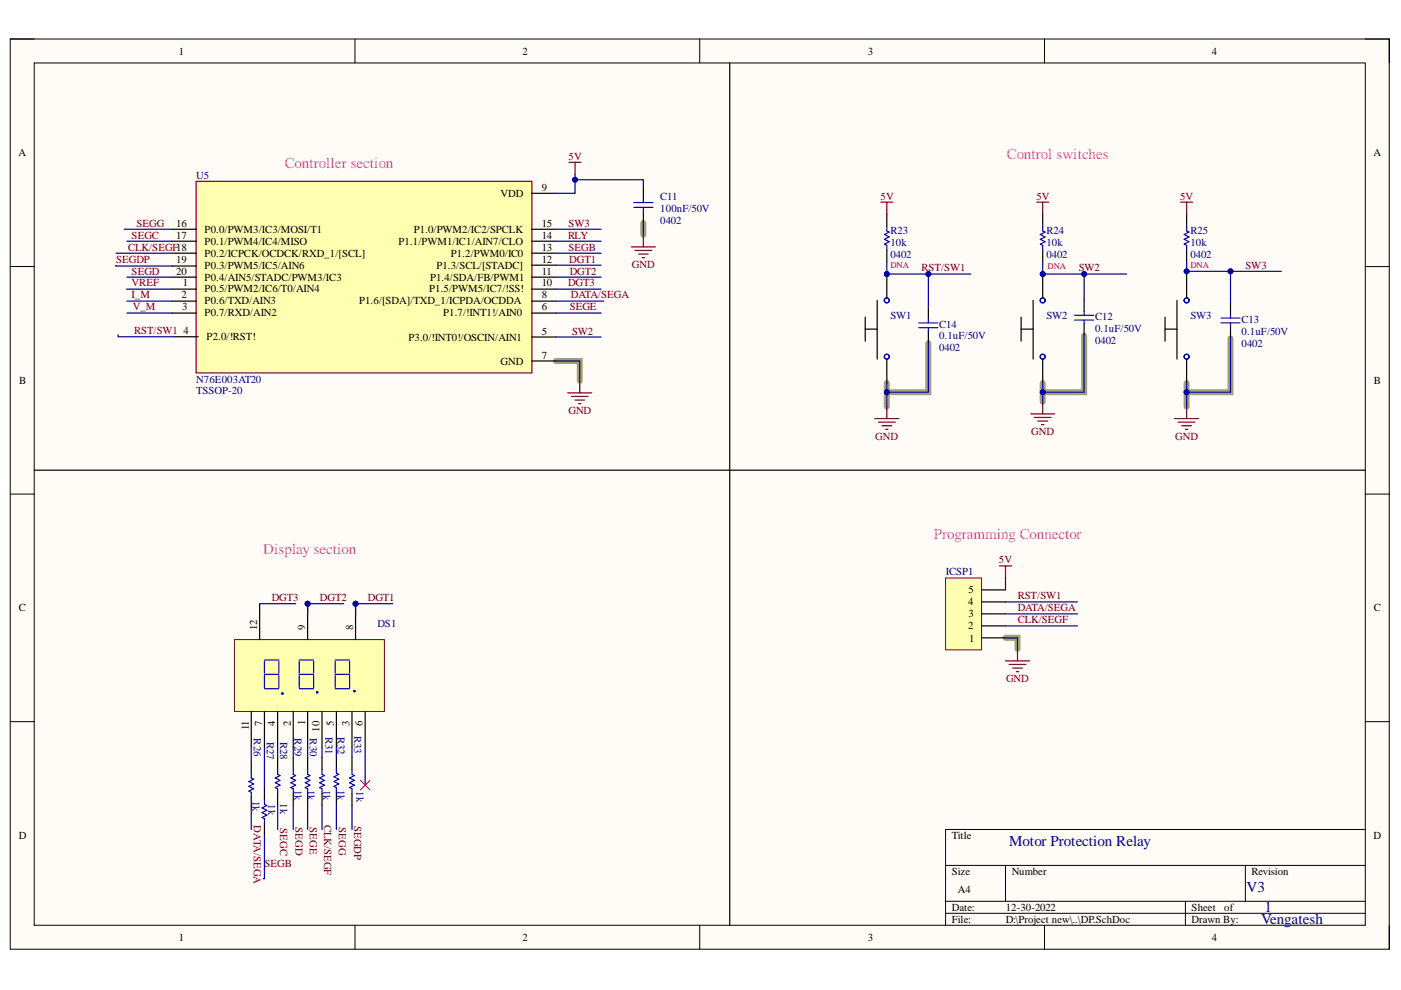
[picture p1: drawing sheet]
<svg xmlns="http://www.w3.org/2000/svg" width="297mm" height="210mm" viewBox="0 0 297 210" stroke-linecap="round" stroke-linejoin="round" font-family="sans-serif">
<defs><g id="words">
<g font-size="3.2" fill="#f0f">
<text x="60.4" y="35.6">Controller section</text>
<text x="213.5" y="33.7">Control switches</text>
<text x="55.8" y="117.5">Display section</text>
<text x="198" y="114.2">Programming Connector</text>
</g>
<g font-size="3.2" fill="#000080">
<text x="214" y="179.4">Motor Protection Relay</text>
<text x="264.3" y="189.1">V3</text>
<text x="267.4" y="196">Vengatesh</text>
<text x="268.1" y="193.4">1</text>
</g>
<g font-size="2.3">
<text x="37.9" y="11.6">1</text>
<text x="110.8" y="11.6">2</text>
<text x="184" y="11.6">3</text>
<text x="257" y="11.6">4</text>
<text x="3.9" y="33.1">A</text>
<text x="291.2" y="33.1">A</text>
<text x="106.1" y="41.7">VDD</text>
<text x="114.9" y="40.5">9</text>
<text x="37.4" y="48.1">16</text>
<text x="37.4" y="50.6">17</text>
<text x="43.4" y="49.3">P0.0/PWM3/IC3/MOSI/T1</text>
<text x="43.4" y="51.9">P0.1/PWM4/IC4/MISO</text>
<text x="84.5" y="51.9">P1.1/PWM1/IC1/AIN7/CLO</text>
<text x="87.7" y="49.3">P1.0/PWM2/IC2/SPCLK</text>
<text x="114.9" y="48.1">15</text>
<text x="114.9" y="50.6">14</text>
<text x="114.9" y="53.1">13</text>
<text x="37.4" y="55.8">19</text>
<text x="37.4" y="58.2">20</text>
<text x="43.4" y="54.4">P0.2/ICPCK/OCDCK/RXD_1/[SCL]</text>
<text x="43.4" y="57.1">P0.3/PWM5/IC5/AIN6</text>
<text x="43.4" y="59.5">P0.4/AIN5/STADC/PWM3/IC3</text>
<text x="91.2" y="59.5">P1.4/SDA/FB/PWM1</text>
<text x="92.5" y="56.9">P1.3/SCL/[STADC]</text>
<text x="95.6" y="54.4">P1.2/PWM0/IC0</text>
<text x="114.9" y="55.7">12</text>
<text x="114.9" y="58.2">11</text>
<text x="38.5" y="63.3">2</text>
<text x="38.7" y="65.8">3</text>
<text x="38.7" y="60.7">1</text>
<text x="43.4" y="62">P0.5/PWM2/IC6/T0/AIN4</text>
<text x="43.4" y="64.5">P0.6/TXD/AIN3</text>
<text x="76.1" y="64.5">P1.6/[SDA]/TXD_1/ICPDA/OCDDA</text>
<text x="91" y="62">P1.5/PWM5/IC7/!SS!</text>
<text x="114.9" y="60.7">10</text>
<text x="114.9" y="63.3">8</text>
<text x="114.9" y="65.8">6</text>
<text x="38.9" y="70.9">4</text>
<text x="43.4" y="67.1">P0.7/RXD/AIN2</text>
<text x="94" y="67.1">P1.7/!INT1!/AIN0</text>
<text x="114.9" y="71">5</text>
<text x="43.8" y="72.1">P2.0/!RST!</text>
<text x="86.6" y="72.2">P3.0/!INT0!/OSCIN/AIN1</text>
<text x="106.1" y="77.3">GND</text>
<text x="114.9" y="76">7</text>
<text x="4.1" y="81.4">B</text>
<text x="291.3" y="81.4">B</text>
<text x="205.4" y="125.8">5</text>
<text x="4" y="129.6">C</text>
<text x="205.3" y="128.3">4</text>
<text x="205.4" y="130.9">3</text>
<text x="291.3" y="129.6">C</text>
<text x="54.6" y="133.6" transform="rotate(-90 54.6 133.6)">12</text>
<text x="64.7" y="133.6" transform="rotate(-90 64.7 133.6)">9</text>
<text x="74.9" y="133.6" transform="rotate(-90 74.9 133.6)">8</text>
<text x="205.3" y="133.4">2</text>
<text x="205.4" y="136">1</text>
<text x="52.8" y="154.9" transform="rotate(-90 52.8 154.9)">11</text>
<text x="55.6" y="153.9" transform="rotate(-90 55.6 153.9)">7</text>
<text x="58.4" y="153.9" transform="rotate(-90 58.4 153.9)">4</text>
<text x="61.7" y="153.9" transform="rotate(-90 61.7 153.9)">2</text>
<text x="64.7" y="153.8" transform="rotate(-90 64.7 153.8)">1</text>
<text x="67.7" y="155.1" transform="rotate(-90 67.7 155.1)">10</text>
<text x="70.8" y="153.8" transform="rotate(-90 70.8 153.8)">5</text>
<text x="74.1" y="153.8" transform="rotate(-90 74.1 153.8)">3</text>
<text x="76.9" y="153.9" transform="rotate(-90 76.9 153.9)">6</text>
<text x="4" y="177.8">D</text>
<text x="201.8" y="177.8">Title</text>
<text x="291.2" y="177.8">D</text>
<text x="201.8" y="185.5">Size</text>
<text x="214.5" y="185.5">Number</text>
<text x="265.3" y="185.5">Revision</text>
<text x="203.1" y="189.3">A4</text>
<text x="201.8" y="193.1">Date:</text>
<text x="201.8" y="195.7">File:</text>
<text x="213.2" y="193.1">12-30-2022</text>
<text x="213.2" y="195.7">D:\Project new\..\DP.SchDoc</text>
<text x="252.6" y="193.1">Sheet</text>
<text x="252.6" y="195.7">Drawn By:</text>
<text x="259.6" y="193.1">of</text>
<text x="37.9" y="199.5">1</text>
<text x="110.8" y="199.5">2</text>
<text x="184" y="199.5">3</text>
<text x="257" y="199.5">4</text>
</g>
<g font-size="2.3" fill="#800000">
<text x="120.5" y="33.9">5V</text>
<text x="186.7" y="42.3">5V</text>
<text x="219.7" y="42.3">5V</text>
<text x="250.2" y="42.3">5V</text>
<text x="27.2" y="53.1">CLK/SEGF18</text>
<text x="27.9" y="50.6">SEGC</text>
<text x="28.9" y="48.1">SEGG</text>
<text x="120.4" y="50.6">RLY</text>
<text x="120.5" y="53.1">SEGB</text>
<text x="120.5" y="48.1">SW3</text>
<text x="24.6" y="55.8">SEGDP</text>
<text x="27.9" y="58.2">SEGD</text>
<text x="120.7" y="55.7">DGT1</text>
<text x="120.8" y="58.2">DGT2</text>
<text x="134" y="56.9">GND</text>
<text x="195.4" y="57.5">RST/SW1</text>
<text x="228.7" y="57.5">SW2</text>
<text x="264.1" y="57">SW3</text>
<text x="27.9" y="63.3">I_M</text>
<text x="27.9" y="60.7">VREF</text>
<text x="28.2" y="65.8">V_M</text>
<text x="120.4" y="60.7">DGT3</text>
<text x="120.8" y="65.8">SEGE</text>
<text x="121" y="63.3">DATA/SEGA</text>
<text x="28.4" y="70.9">RST/SW1</text>
<text x="121.3" y="71">SW2</text>
<text x="120.5" y="87.9">GND</text>
<text x="185.6" y="93.3">GND</text>
<text x="218.6" y="92.3">GND</text>
<text x="249.2" y="93.3">GND</text>
<text x="211.8" y="119.5">5V</text>
<text x="57.6" y="127.5">DGT3</text>
<text x="67.8" y="127.5">DGT2</text>
<text x="78" y="127.5">DGT1</text>
<text x="215.8" y="129.6">DATA/SEGA</text>
<text x="215.8" y="127.1">RST/SW1</text>
<text x="215.8" y="132.1">CLK/SEGF</text>
<text x="213.3" y="144.6">GND</text>
<text x="53.8" y="174.9" transform="rotate(90 53.8 174.9)">DATA/SEGA</text>
<text x="59.4" y="175.6" transform="rotate(90 59.4 175.6)">SEGC</text>
<text x="62.7" y="175.4" transform="rotate(90 62.7 175.4)">SEGD</text>
<text x="65.7" y="175.4" transform="rotate(90 65.7 175.4)">SEGE</text>
<text x="68.8" y="174.9" transform="rotate(90 68.8 174.9)">CLK/SEGF</text>
<text x="71.8" y="175.4" transform="rotate(90 71.8 175.4)">SEGG</text>
<text x="75.1" y="175.1" transform="rotate(90 75.1 175.1)">SEGDP</text>
<text x="56.1" y="183.7">SEGB</text>
</g>
<g font-size="2.3" fill="#000080">
<text x="41.6" y="37.9">U5</text>
<text x="140" y="47.4">0402</text>
<text x="140" y="44.9">100nF/50V</text>
<text x="140" y="42.3">C11</text>
<text x="188.8" y="52.2">10k</text>
<text x="188.8" y="49.7">R23</text>
<text x="221.9" y="52.2">10k</text>
<text x="221.9" y="49.7">R24</text>
<text x="252.4" y="52.2">10k</text>
<text x="252.4" y="49.7">R25</text>
<text x="188.8" y="54.7">0402</text>
<text x="221.9" y="54.7">0402</text>
<text x="252.4" y="54.7">0402</text>
<text x="188.8" y="67.7">SW1</text>
<text x="199.1" y="72">0.1uF/50V</text>
<text x="199.1" y="69.4">C14</text>
<text x="221.9" y="67.7">SW2</text>
<text x="232.2" y="70.4">0.1uF/50V</text>
<text x="232.2" y="67.8">C12</text>
<text x="252.4" y="67.7">SW3</text>
<text x="263.2" y="71">0.1uF/50V</text>
<text x="263.2" y="68.4">C13</text>
<text x="199.1" y="74.5">0402</text>
<text x="232.2" y="72.9">0402</text>
<text x="263.2" y="73.5">0402</text>
<text x="41.6" y="83.6">TSSOP-20</text>
<text x="41.6" y="81.1">N76E003AT20</text>
<text x="200.5" y="122">ICSP1</text>
<text x="80" y="132.9">DS1</text>
<text x="53.8" y="156.5" transform="rotate(90 53.8 156.5)">R26</text>
<text x="56.6" y="157.3" transform="rotate(90 56.6 157.3)">R27</text>
<text x="59.4" y="157.3" transform="rotate(90 59.4 157.3)">R28</text>
<text x="62.4" y="156.5" transform="rotate(90 62.4 156.5)">R29</text>
<text x="65.7" y="156.5" transform="rotate(90 65.7 156.5)">R30</text>
<text x="69" y="156.3" transform="rotate(90 69 156.3)">R31</text>
<text x="71.6" y="156.3" transform="rotate(90 71.6 156.3)">R32</text>
<text x="75.1" y="156" transform="rotate(90 75.1 156)">R33</text>
<text x="62.4" y="167.4" transform="rotate(90 62.4 167.4)">1k</text>
<text x="65.2" y="167.4" transform="rotate(90 65.2 167.4)">1k</text>
<text x="68.5" y="167.4" transform="rotate(90 68.5 167.4)">1k</text>
<text x="71.6" y="167.4" transform="rotate(90 71.6 167.4)">1k</text>
<text x="75.6" y="167.7" transform="rotate(90 75.6 167.7)">1k</text>
<text x="53.5" y="169.8" transform="rotate(90 53.5 169.8)">1k</text>
<text x="56.8" y="170.6" transform="rotate(90 56.8 170.6)">1k</text>
<text x="59.4" y="170.3" transform="rotate(90 59.4 170.3)">1k</text>
</g>
<g font-size="1.9" fill="#f00">
<text x="188.8" y="56.9">DNA</text>
<text x="222.1" y="57.1">DNA</text>
<text x="252.4" y="56.9">DNA</text>
</g>
</g></defs>
<path d="M2.2 8.3h292.4v193h-292.4z" fill-rule="evenodd" fill="#fffcf8"/>
<path d="M2.2 8.3h292.4v193h-292.4z" fill="none" stroke="#000" stroke-width=".21"/>
<path d="M7.3 13.4h282.2v182.8h-282.2z" fill-rule="evenodd" fill="#fffcf8"/>
<g fill="none" stroke="#000" stroke-width=".21">
<path d="M2.2 8.3h5.1M7.3 13.4h282.2v182.8h-282.2zM75.3 8.3v5M148.4 8.3v5M221.5 8.3v5.1M289.5 8.3h5.1v5.1M2.2 56.5h5.1M289.5 56.5h5.1M2.2 104.8h5.1M289.5 104.8h5.1M2.2 153h5.1M289.5 153h5.1"/>
<path d="M289.5 175.9h-89v20.3M75.3 196.2v5.1M148.4 196.2v5.1M200.5 183.5h89M200.5 191.1h89M200.5 193.6h89M213.2 183.5v7.6M221.5 196.2v5.1M251.3 191.1v5.1M264 183.5v7.6M294.6 196.2v5.1"/>
</g>
<path d="M136.4 47.3v2.5M117.8 76.5h5.1v4.3M196.8 72.8v10.4h-8.8M229.9 71.2v12h-8.8M260.9 71.7v11.5h-9.3M188 81.2v5M221.1 81.2v4M251.6 81.2v5M213.2 135.2h2.5v2.4" fill="none" stroke="#9ea175" stroke-width="1.3"/>
<path d="M41.6 38.4h71.2v40.7h-71.2z" fill-rule="evenodd" fill="#ffffb0"/>
<g fill="none" stroke="#800000" stroke-width=".25">
<path d="M41.6 38.4h71.2v40.7h-71.2zM120.6 34.4h2.6M121.9 34.4v2.6M133.9 52.3h5.1M134.6 53.1h3.6M135.4 53.9h2M136.2 54.6h.5M136.4 49.8v2.5M120.4 83.3h5.1M121.1 84.1h3.6M121.9 84.8h2M122.7 85.6h.5"/>
<path d="M122.9 80.8v2.5"/>
</g>
<g fill="none" stroke="#000" stroke-width=".25">
<path d="M136.4 39.6v2.6M36.5 48.6h5.1M36.5 51.1h5.1M36.5 53.7h5.1M36.5 58.8h5.1M36.5 56.4h5.1M112.8 48.6h5M112.8 51.1h5M112.8 53.7h5M112.8 58.8h5M112.8 41h5M112.8 56.2h5"/>
<path d="M136.4 44.7v2.6M36.5 61.3h5.1M36.5 63.8h5.1M36.5 66.4h5.1M36.9 71.4h5.1M112.8 61.3h5M112.8 63.8h5M112.8 66.4h5M112.8 71.5h5M112.8 76.5h5"/>
</g>
<path d="M134.4 43h4M134.4 44h4M136.4 42.2v.8M136.4 44v.7" fill="none" stroke="#00f" stroke-width=".25"/>
<circle cx="65.2" cy="128" r=".51" fill="#000080"/>
<circle cx="65.2" cy="128" r=".51" fill="none" stroke="#000080" stroke-width=".21"/>
<circle cx="75.4" cy="128" r=".51" fill="#000080"/>
<circle cx="75.4" cy="128" r=".51" fill="none" stroke="#000080" stroke-width=".21"/>
<path d="M49.7 135.6h31.8v15.3h-31.8z" fill-rule="evenodd" fill="#ffffb0"/>
<path d="M49.7 135.6h31.8v15.3h-31.8z" fill="none" stroke="#800000" stroke-width=".21"/>
<g fill="none" stroke="#00f" stroke-width=".25">
<path d="M56.1 139.9h3M63.4 139.9h3.1M71.1 139.9h3M56.1 143h3M56.1 140.2v2.5M56.1 143.2v2.6M56.1 146h3M59.1 140.2v2.5M59.1 143.2v2.6M63.4 143h3.1M63.4 146h3.1M63.4 140.2v2.5"/>
<path d="M63.4 143.2v2.6M66.5 140.2v2.5M66.5 143.2v2.6M71.1 143h3M71.1 146h3M71.1 140.2v2.5M71.1 143.2v2.6M74.1 140.2v2.5M74.1 143.2v2.6"/>
<circle cx="59.9" cy="147" r=".12"/>
<circle cx="67.3" cy="146.8" r=".12"/>
<circle cx="75.1" cy="146.5" r=".12"/>
</g>
<path d="M55.1 128v7.6M65.2 128v7.6M53.3 150.9v7.6M56.1 150.9v7.6M58.9 150.9v7.6M62.2 150.9v7.6M65.2 150.9v7.6M68.3 150.9v7.6M71.3 150.9v7.6M74.6 150.9v7.6M77.4 150.9v7.6" fill="none" stroke="#000" stroke-width=".25"/>
<circle cx="65.2" cy="128" r=".51" fill="#000080"/>
<circle cx="65.2" cy="128" r=".51" fill="none" stroke="#000080" stroke-width=".21"/>
<path d="M75.4 128v7.6" fill="none" stroke="#000" stroke-width=".25"/>
<circle cx="75.4" cy="128" r=".51" fill="#000080"/>
<circle cx="75.4" cy="128" r=".51" fill="none" stroke="#000080" stroke-width=".21"/>
<path d="M76.4 165.5l2 2M78.4 165.5l-2 2" fill="none" stroke="#f00" stroke-width=".21"/>
<path d="M53.3 161.4v2.5M53.3 169v2.5" fill="none" stroke="#000" stroke-width=".25"/>
<path d="M53.3 163.9v1l.5 .3-1 .5 1 .5-1 .5 1 .5-1 .5 .5 .3v1" fill="none" stroke="#00f" stroke-width=".25"/>
<circle cx="188" cy="58.1" r=".51" fill="#000080"/>
<circle cx="188" cy="58.1" r=".51" fill="none" stroke="#000080" stroke-width=".21"/>
<g fill="none" stroke="#00f" stroke-width=".25">
<circle cx="188" cy="63.7" r=".52"/>
<circle cx="188" cy="75.6" r=".52"/>
<circle cx="188" cy="63.7" r=".53"/>
</g>
<path d="M188 58.1v5.1" fill="none" stroke="#000" stroke-width=".25"/>
<circle cx="188" cy="58.1" r=".51" fill="#000080"/>
<circle cx="188" cy="58.1" r=".51" fill="none" stroke="#000080" stroke-width=".21"/>
<path d="M188 45.4v2.5M188 53v2.6M183.4 69.8h2.6M183.4 67.2v5.1M186 63.7v12.4M188 76.1v5.1M196.8 65.2v2.5M196.8 70.2v2.6" fill="none" stroke="#000" stroke-width=".25"/>
<path d="M188 47.9v1.1l.5 .2-1 .5 1 .5-1 .5 1 .6-1 .5 .5 .2v1M194.8 68.5h4.1M194.8 69.5h4.1M196.8 67.7v.8M196.8 69.5v.7" fill="none" stroke="#00f" stroke-width=".25"/>
<path d="M186.8 42.9h2.5M188 42.9v2.5M219.8 42.9h2.5M221.1 42.9v2.5M250.3 42.9h2.6M251.6 42.9v2.5M218.5 87.7h5.1M219.3 88.5h3.5M220.1 89.3h2M220.8 90h.5M221.1 85.2v2.5" fill="none" stroke="#800000" stroke-width=".25"/>
<path d="M200.5 122.5h7.6v15.3h-7.6z" fill-rule="evenodd" fill="#ffffb0"/>
<path d="M200.5 122.5h7.6v15.3h-7.6z" fill="none" stroke="#800000" stroke-width=".21"/>
<g fill="none" stroke="#000" stroke-width=".25">
<path d="M154.7 13.4v182.8M221.1 45.4v2.5M221.1 53v2.6M251.6 45.4v2.5M251.6 53v2.6M229.9 63.5v2.6M229.9 68.6v2.6M260.9 64.1v2.6M260.9 69.2v2.5M7.3 99.7h282.2M208.1 135.2h5.1M208.1 132.7h5.1"/>
<path d="M208.1 130.2h5.1M208.1 127.6h5.1M208.1 125.1h5.1M56.1 167v2.5M56.1 174.6v2.5M58.9 160.6v2.6M58.9 168.2v2.6M62.2 160.6v2.6M62.2 168.2v2.6M65.2 160.6v2.6M65.2 168.2v2.6M68.3 160.6v2.6"/>
<path d="M68.3 168.2v2.6M71.3 160.4v2.5M71.3 168v2.5M74.6 160.6v2.6M74.6 168.2v2.6"/>
</g>
<g fill="none" stroke="#800000" stroke-width=".25">
<path d="M185.5 88.7h5.1M186.2 89.5h3.6M187 90.3h2M187.8 91h.5M188 86.2v2.5M249 88.7h5.1M249.8 89.5h3.6M250.6 90.3h2M251.3 91h.5M251.6 86.2v2.5M211.9 120h2.6M213.2 120v2.5"/>
<path d="M215.7 137.6v2.5M213.2 140.1h5.1M214 140.9h3.5M214.7 141.6h2M215.5 142.4h.5"/>
</g>
<g fill="none" stroke="#00f" stroke-width=".25">
<path d="M221.1 47.9v1.1l.5 .2-1 .5 1 .5-1 .5 1 .6-1 .5 .5 .2v1M251.6 47.9v1.1l.5 .2-1 .5 1 .5-1 .5 1 .6-1 .5 .5 .2v1M227.8 66.8h4.1M227.8 67.9h4.1M229.9 66.1v.7M229.9 67.9v.7M258.9 67.4h4M258.9 68.5h4M260.9 66.7v.7M260.9 68.5v.7M56.1 169.5v1l.5 .3-1 .5 1 .5-1 .5 1 .5-1 .5 .5 .3v1M58.9 163.2v1l.5 .2-1 .5 1 .6-1 .5 1 .5-1 .5 .5 .2v1"/>
<path d="M62.2 163.2v1l.5 .2-1 .5 1 .6-1 .5 1 .5-1 .5 .5 .2v1M65.2 163.2v1l.5 .2-1 .5 1 .6-1 .5 1 .5-1 .5 .5 .2v1M68.3 163.2v1l.5 .2-1 .5 1 .6-1 .5 1 .5-1 .5 .5 .2v1M71.3 162.9v1l.5 .3-1 .5 1 .5-1 .5 1 .5-1 .5 .5 .3v1M74.6 163.2v1l.5 .2-1 .5 1 .6-1 .5 1 .5-1 .5 .5 .2v1"/>
</g>
<circle cx="221.1" cy="58.1" r=".51" fill="#000080"/>
<circle cx="221.1" cy="58.1" r=".51" fill="none" stroke="#000080" stroke-width=".21"/>
<g fill="none" stroke="#00f" stroke-width=".25">
<circle cx="221.1" cy="75.6" r=".53"/>
<circle cx="221.1" cy="63.7" r=".53"/>
</g>
<path d="M221.1 58.1v5.1" fill="none" stroke="#000" stroke-width=".25"/>
<circle cx="221.1" cy="58.1" r=".51" fill="#000080"/>
<circle cx="221.1" cy="58.1" r=".51" fill="none" stroke="#000080" stroke-width=".21"/>
<path d="M251.6 58.1v5.1M216.5 69.8h2.5M216.5 67.2v5.1M219 63.7v12.4M221.1 76.1v5.1M247 69.8h2.5M247 67.2v5.1M249.5 63.7v12.4M251.6 76.1v5.1" fill="none" stroke="#000" stroke-width=".25"/>
<g fill="none" stroke="#00f" stroke-width=".25">
<circle cx="251.6" cy="63.7" r=".52"/>
<circle cx="251.6" cy="75.6" r=".52"/>
<circle cx="251.6" cy="63.7" r=".53"/>
</g>
<path d="M251.6 55.6v2.5" fill="none" stroke="#000080" stroke-width=".25"/>
<circle cx="251.6" cy="57.5" r=".51" fill="#000080"/>
<circle cx="251.6" cy="57.5" r=".51" fill="none" stroke="#000080" stroke-width=".21"/>
<path d="M24.5 56.3v.1h12M24.6 53.7h11.9M26.3 48.6h10.2M26.9 58.8h9.6M26.9 51.1h9.6M25.1 71v.4h11.8M26.8 61.3h9.7M26.9 66.4h9.6M26.9 63.8h9.6M55.1 128h7.6M72.9 128h-7.7v2.3M56.1 177.1v9.2h-.3" fill="none" stroke="#000080" stroke-width=".25"/>
<circle cx="65.2" cy="128" r=".51" fill="#000080"/>
<circle cx="65.2" cy="128" r=".51" fill="none" stroke="#000080" stroke-width=".21"/>
<path d="M83.3 128h-7.9v2.5" fill="none" stroke="#000080" stroke-width=".25"/>
<circle cx="75.4" cy="128" r=".51" fill="#000080"/>
<circle cx="75.4" cy="128" r=".51" fill="none" stroke="#000080" stroke-width=".21"/>
<path d="M121.9 37v4h-4.1M117.8 58.8h9.6M117.8 56.2h9.6M117.8 53.7h9.6M117.8 51.1h9.6M117.8 48.6h9.6M117.8 76.5h5.1v4.3M117.8 71.5h9.6M117.8 66.4h9.6M117.8 63.8h10.2M117.8 61.3h9.6" fill="none" stroke="#000080" stroke-width=".25"/>
<circle cx="121.9" cy="38.1" r=".51" fill="#000080"/>
<circle cx="121.9" cy="38.1" r=".51" fill="none" stroke="#000080" stroke-width=".21"/>
<path d="M121.9 38.1h14.5v1.5" fill="none" stroke="#000080" stroke-width=".25"/>
<circle cx="121.9" cy="38.1" r=".51" fill="#000080"/>
<circle cx="121.9" cy="38.1" r=".51" fill="none" stroke="#000080" stroke-width=".21"/>
<path d="M196.8 72.8v10.4h-8.8" fill="none" stroke="#000080" stroke-width=".25"/>
<circle cx="188" cy="83.2" r=".51" fill="#000080"/>
<circle cx="188" cy="83.2" r=".51" fill="none" stroke="#000080" stroke-width=".21"/>
<path d="M188 55.6v2.5h17.8" fill="none" stroke="#000080" stroke-width=".25"/>
<circle cx="188" cy="58.1" r=".51" fill="#000080"/>
<circle cx="188" cy="58.1" r=".51" fill="none" stroke="#000080" stroke-width=".21"/>
<circle cx="196.8" cy="58.1" r=".51" fill="#000080"/>
<circle cx="196.8" cy="58.1" r=".51" fill="none" stroke="#000080" stroke-width=".21"/>
<path d="M229.9 71.2v12h-8.8M213.2 135.2h2.5v2.4M213.2 132.7h15.2M213.2 130.2h15.2M213.2 127.6h15.2" fill="none" stroke="#000080" stroke-width=".25"/>
<circle cx="221.1" cy="83.2" r=".51" fill="#000080"/>
<circle cx="221.1" cy="83.2" r=".51" fill="none" stroke="#000080" stroke-width=".21"/>
<path d="M221.1 55.6v2.5h17.8" fill="none" stroke="#000080" stroke-width=".25"/>
<circle cx="221.1" cy="58.1" r=".51" fill="#000080"/>
<circle cx="221.1" cy="58.1" r=".51" fill="none" stroke="#000080" stroke-width=".21"/>
<circle cx="229.9" cy="58.1" r=".51" fill="#000080"/>
<circle cx="229.9" cy="58.1" r=".51" fill="none" stroke="#000080" stroke-width=".21"/>
<path d="M260.9 71.7v11.5h-9.3" fill="none" stroke="#000080" stroke-width=".25"/>
<circle cx="251.6" cy="83.2" r=".51" fill="#000080"/>
<circle cx="251.6" cy="83.2" r=".51" fill="none" stroke="#000080" stroke-width=".21"/>
<path d="M251.6 57.5h9.3v6.6" fill="none" stroke="#000080" stroke-width=".25"/>
<circle cx="260.9" cy="57.5" r=".51" fill="#000080"/>
<circle cx="260.9" cy="57.5" r=".51" fill="none" stroke="#000080" stroke-width=".21"/>
<circle cx="251.6" cy="57.5" r=".51" fill="#000080"/>
<circle cx="251.6" cy="57.5" r=".51" fill="none" stroke="#000080" stroke-width=".21"/>
<path d="M260.9 57.5h10.8" fill="none" stroke="#000080" stroke-width=".25"/>
<circle cx="260.9" cy="57.5" r=".51" fill="#000080"/>
<circle cx="260.9" cy="57.5" r=".51" fill="none" stroke="#000080" stroke-width=".21"/>
<g fill="none" stroke="#000080" stroke-width=".25">
<path d="M136.4 47.3v2.5M188 81.2v5M53.3 158.5v2.9M56.1 158.5v8.5M58.9 158.5v2.1M62.2 158.5v2.1M65.2 158.5v2.1M68.3 158.5v2.1M71.3 158.5v1.9M74.6 158.5v2.1M77.4 158.5v8M53.3 171.6v4.3"/>
<path d="M58.9 170.8v5.1M62.2 170.8v5.1M65.2 170.8v5.1M68.3 170.8v5.1M71.3 170.5v5.4M74.6 170.8v5.1"/>
</g>
<circle cx="188" cy="83.2" r=".51" fill="#000080"/>
<circle cx="188" cy="83.2" r=".51" fill="none" stroke="#000080" stroke-width=".21"/>
<path d="M196.8 58.1v7.1" fill="none" stroke="#000080" stroke-width=".25"/>
<circle cx="196.8" cy="58.1" r=".51" fill="#000080"/>
<circle cx="196.8" cy="58.1" r=".51" fill="none" stroke="#000080" stroke-width=".21"/>
<path d="M221.1 81.2v4M213.2 122.5v2.6" fill="none" stroke="#000080" stroke-width=".25"/>
<circle cx="221.1" cy="83.2" r=".51" fill="#000080"/>
<circle cx="221.1" cy="83.2" r=".51" fill="none" stroke="#000080" stroke-width=".21"/>
<path d="M229.9 58.1v5.4" fill="none" stroke="#000080" stroke-width=".25"/>
<circle cx="229.9" cy="58.1" r=".51" fill="#000080"/>
<circle cx="229.9" cy="58.1" r=".51" fill="none" stroke="#000080" stroke-width=".21"/>
<path d="M251.6 81.2v5" fill="none" stroke="#000080" stroke-width=".25"/>
<circle cx="251.6" cy="83.2" r=".51" fill="#000080"/>
<circle cx="251.6" cy="83.2" r=".51" fill="none" stroke="#000080" stroke-width=".21"/>
<use href="#words"/>
</svg>
